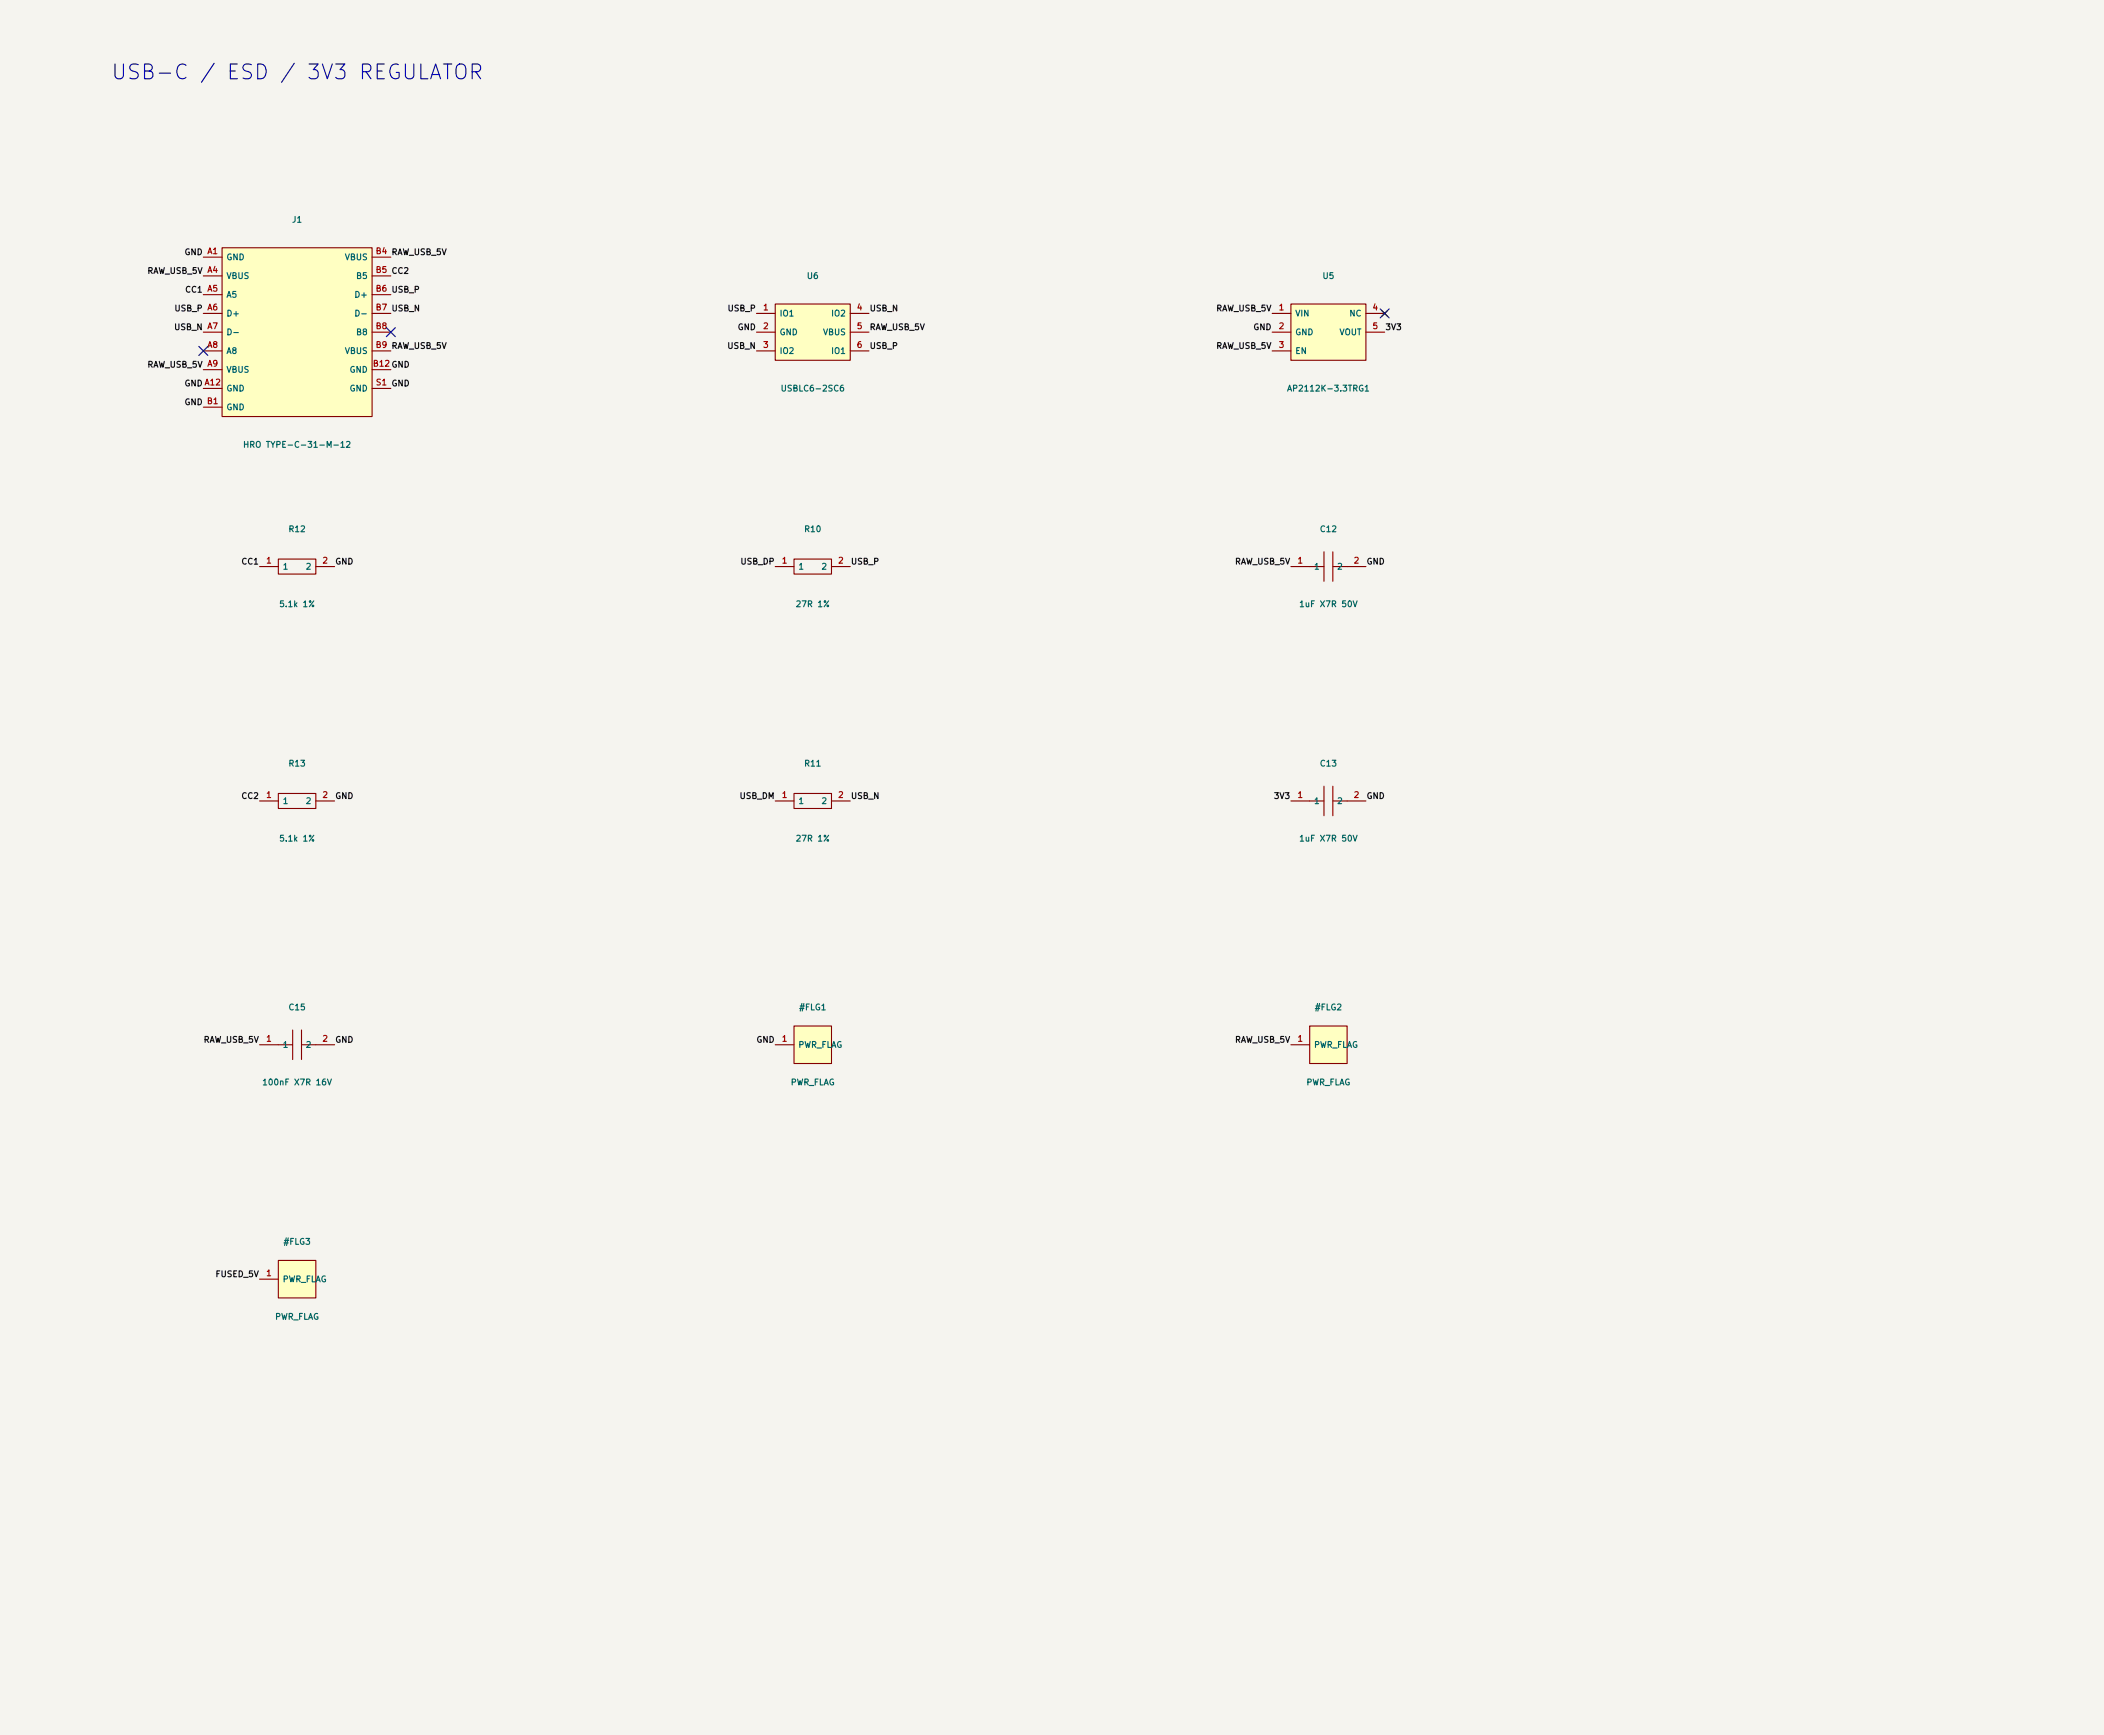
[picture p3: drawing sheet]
<svg xmlns="http://www.w3.org/2000/svg" width="285mm" height="235mm" viewBox="0 0 285 235" stroke-linecap="round" stroke-linejoin="round" font-family="sans-serif">
<defs><g id="words">
<text font-size="2" fill="#0000c2" x="14.9" y="11.3">USB-C / ESD / 3V3 REGULATOR</text>
<g font-size=".8" fill="#0f0f0f">
<text x="24.9" y="34.7">GND A1</text>
<text x="19.9" y="37.3">RAW_USB_5V A4</text>
<text x="25" y="39.8">CC1 A5</text>
<text x="23.5" y="44.9">USB_N A7</text>
<text x="23.6" y="42.4">USB_P A6</text>
<text x="98.4" y="47.4">USB_N</text>
<text x="98.5" y="42.4">USB_P</text>
<text x="99.9" y="44.9">GND</text>
<text x="117.7" y="44.9">RAW_USB_5V</text>
<text x="117.7" y="42.4">USB_N</text>
<text x="117.7" y="47.4">USB_P</text>
<text x="164.7" y="47.4">RAW_USB_5V</text>
<text x="164.7" y="42.4">RAW_USB_5V</text>
<text x="169.7" y="44.9">GND</text>
<text x="187.6" y="44.9">3V3</text>
<text x="19.9" y="50">RAW_USB_5V A9</text>
<text x="24.9" y="52.5">GNDA12</text>
<text x="24.9" y="55.1">GND B1</text>
<text x="32.6" y="76.7">CC1</text>
<text x="45.3" y="76.7">GND</text>
<text x="100.2" y="76.7">USB_DP</text>
<text x="115.2" y="76.7">USB_P</text>
<text x="167.2" y="76.7">RAW_USB_5V</text>
<text x="185" y="76.7">GND</text>
<text x="32.6" y="108.4">CC2</text>
<text x="45.3" y="108.4">GND</text>
<text x="100.1" y="108.4">USB_DM</text>
<text x="115.2" y="108.4">USB_N</text>
<text x="172.5" y="108.4">3V3</text>
<text x="185" y="108.4">GND</text>
<text x="27.5" y="141.4">RAW_USB_5V</text>
<text x="45.3" y="141.4">GND</text>
<text x="102.4" y="141.4">GND</text>
<text x="167.2" y="141.4">RAW_USB_5V</text>
<text x="29.1" y="173.2">FUSED_5V</text>
</g>
<g font-size=".8" fill="#006464">
<text x="30.6" y="35.4">GND</text>
<text x="39.5" y="30.4">J1</text>
<text x="46.6" y="35.4">VBUS</text>
<text x="30.6" y="38">VBUS</text>
<text x="30.6" y="40.5">A5</text>
<text x="47.9" y="40.5">D+</text>
<text x="48.2" y="38">B5</text>
<text x="109.2" y="38">U6</text>
<text x="179.1" y="38">U5</text>
<text x="30.6" y="43.1">D+</text>
<text x="30.6" y="45.6">D-</text>
<text x="47.9" y="43.1">D-</text>
<text x="48.2" y="45.6">B8</text>
<text x="105.5" y="43.1">IO1</text>
<text x="105.5" y="45.6">GND</text>
<text x="111.4" y="45.6">VBUS</text>
<text x="112.5" y="43.1">IO2</text>
<text x="175.4" y="43.1">VIN</text>
<text x="175.4" y="45.6">GND</text>
<text x="181.4" y="45.6">VOUT</text>
<text x="182.7" y="43.1">NC</text>
<text x="30.6" y="48.1">A8</text>
<text x="30.6" y="50.7">VBUS</text>
<text x="30.6" y="53.2">GND</text>
<text x="46.6" y="48.1">VBUS</text>
<text x="47.3" y="50.7">GND</text>
<text x="47.3" y="53.2">GND</text>
<text x="105.5" y="48.1">IO2</text>
<text x="105.7" y="53.2">USBLC6-2SC6</text>
<text x="112.5" y="48.1">IO1</text>
<text x="174.3" y="53.2">AP2112K-3.3TRG1</text>
<text x="175.4" y="48.1">EN</text>
<text x="30.6" y="55.8">GND</text>
<text x="32.8" y="60.8">HRO TYPE-C-31-M-12</text>
<text x="38.2" y="77.3">1</text>
<text x="39" y="72.3">R12</text>
<text x="41.3" y="77.3">2</text>
<text x="108.1" y="77.3">1</text>
<text x="108.8" y="72.3">R10</text>
<text x="111.2" y="77.3">2</text>
<text x="177.9" y="77.3">1</text>
<text x="178.7" y="72.3">C12</text>
<text x="181" y="77.3">2</text>
<text x="37.7" y="82.4">5.1k 1%</text>
<text x="107.7" y="82.4">27R 1%</text>
<text x="175.9" y="82.4">1uF X7R 50V</text>
<text x="39" y="104">R13</text>
<text x="108.8" y="104">R11</text>
<text x="178.7" y="104">C13</text>
<text x="38.2" y="109.1">1</text>
<text x="41.3" y="109.1">2</text>
<text x="108.1" y="109.1">1</text>
<text x="111.2" y="109.1">2</text>
<text x="177.9" y="109.1">1</text>
<text x="181" y="109.1">2</text>
<text x="37.7" y="114.2">5.1k 1%</text>
<text x="107.7" y="114.2">27R 1%</text>
<text x="175.9" y="114.2">1uF X7R 50V</text>
<text x="39" y="137">C15</text>
<text x="108.2" y="137">#FLG1</text>
<text x="178" y="137">#FLG2</text>
<text x="38.2" y="142.1">1</text>
<text x="41.3" y="142.1">2</text>
<text x="108.1" y="142.1">PWR_FLAG</text>
<text x="177.9" y="142.1">PWR_FLAG</text>
<text x="35.4" y="147.2">100nF X7R 16V</text>
<text x="107" y="147.2">PWR_FLAG</text>
<text x="176.9" y="147.2">PWR_FLAG</text>
<text x="38.2" y="173.9">PWR_FLAG</text>
<text x="38.3" y="168.8">#FLG3</text>
<text x="37.2" y="178.9">PWR_FLAG</text>
</g>
<g font-size=".8" fill="#a90000">
<text x="50.8" y="34.6">B4 RAW_USB_5V</text>
<text x="50.8" y="37.2">B5 CC2</text>
<text x="50.8" y="39.7">B6 USB_P</text>
<text x="28" y="47.3">A8</text>
<text x="50.8" y="42.2">B7 USB_N</text>
<text x="50.8" y="44.8">B8</text>
<text x="50.8" y="47.3">B9 RAW_USB_5V</text>
<text x="103.3" y="42.2">1</text>
<text x="103.3" y="44.8">2</text>
<text x="103.3" y="47.3">3</text>
<text x="116" y="42.2">4</text>
<text x="116" y="44.8">5</text>
<text x="116" y="47.3">6</text>
<text x="173.1" y="42.2">1</text>
<text x="173.1" y="44.8">2</text>
<text x="173.1" y="47.3">3</text>
<text x="185.8" y="42.2">4</text>
<text x="185.8" y="44.8">5</text>
<text x="50.4" y="49.9">B12GND</text>
<text x="50.8" y="52.4">S1 GND</text>
<text x="36" y="76.5">1</text>
<text x="43.6" y="76.5">2</text>
<text x="105.8" y="76.5">1</text>
<text x="113.4" y="76.5">2</text>
<text x="175.7" y="76.5">1</text>
<text x="183.3" y="76.5">2</text>
<text x="36" y="108.3">1</text>
<text x="43.6" y="108.3">2</text>
<text x="105.8" y="108.3">1</text>
<text x="113.4" y="108.3">2</text>
<text x="175.7" y="108.3">1</text>
<text x="183.3" y="108.3">2</text>
<text x="36" y="141.3">1</text>
<text x="43.6" y="141.3">2</text>
<text x="105.8" y="141.3">1</text>
<text x="175.7" y="141.3">1</text>
<text x="36" y="173">1</text>
</g>
</g></defs>
<path d="M-.1 -.1h285.1v235.1h-285.1z" fill="#f5f4ef" stroke="#f5f4ef" stroke-width=".14"/>
<path d="M30.1 33.6h20.3v22.8h-20.3z" fill="#ffffc2"/>
<g fill="none" stroke="#840000" stroke-width=".15">
<path d="M27.5 34.8h2.6M27.5 37.4h2.6M27.5 39.9h2.6M30.1 33.6h20.3v22.8h-20.3zM50.4 34.8h2.5M50.4 37.4h2.5M50.4 39.9h2.5M27.5 42.4h2.6M27.5 45h2.6M27.5 47.5h2.6M27.5 50.1h2.6M27.5 52.6h2.6"/>
<path d="M27.5 55.1h2.6M50.4 42.4h2.5M50.4 45h2.5M50.4 47.5h2.5M50.4 50.1h2.5M50.4 52.6h2.5M105 108.5h2.6M107.6 107.5h5v2h-5zM112.6 108.5h2.6"/>
</g>
<path d="M107.6 139h5v5h-5z" fill="#ffffc2"/>
<path d="M107.6 139h5v5h-5zM105 141.5h2.6" fill="none" stroke="#840000" stroke-width=".15"/>
<path d="M174.9 41.2h10.1v7.6h-10.1z" fill="#ffffc2"/>
<g fill="none" stroke="#840000" stroke-width=".15">
<path d="M172.3 42.4h2.6M172.3 45h2.6M172.3 47.5h2.6M174.9 41.2h10.1v7.6h-10.1zM185 42.4h2.6M185 45h2.6M187.2 42.1l.7 .7M187.9 42.1l-.7 .7M35.2 76.7h2.5M37.7 75.7h5.1v2.1h-5.1zM42.8 76.7h2.5M105 76.7h2.6"/>
<path d="M107.6 75.7h5v2.1h-5zM112.6 76.7h2.6M35.2 108.5h2.5M37.7 107.5h5.1v2h-5.1zM42.8 108.5h2.5M174.9 108.5h4.4M179.3 106.5v4M180.5 108.5h4.5M180.5 106.5v4M39.6 139.5v4M40.8 139.5v4M35.2 141.5h4.4"/>
<path d="M40.8 141.5h4.5"/>
</g>
<path d="M37.7 170.7h5.1v5.1h-5.1z" fill="#ffffc2"/>
<path d="M35.2 173.3h2.5M37.7 170.7h5.1v5.1h-5.1z" fill="none" stroke="#840000" stroke-width=".15"/>
<path d="M105 41.2h10.2v7.6h-10.2z" fill="#ffffc2"/>
<path d="M102.5 42.4h2.5M102.5 45h2.5M102.5 47.5h2.5M105 41.2h10.2v7.6h-10.2zM115.2 42.4h2.5M115.2 45h2.5M115.2 47.5h2.5" fill="none" stroke="#840000" stroke-width=".15"/>
<path d="M177.4 139h5.1v5h-5.1z" fill="#ffffc2"/>
<path d="M174.9 76.7h4.4M179.3 74.7v4M180.5 76.7h4.5M180.5 74.7v4M177.4 139h5.1v5h-5.1zM174.9 141.5h2.5" fill="none" stroke="#840000" stroke-width=".15"/>
<path d="M26.9 46.9l1.3 1.2M28.2 46.9l-1.3 1.2M52.3 44.4l1.3 1.2M53.6 44.4l-1.3 1.2M187 41.8l1.2 1.3M188.2 41.8l-1.2 1.3" fill="none" stroke="#000084" stroke-width=".15"/>
<use href="#words"/>
</svg>
